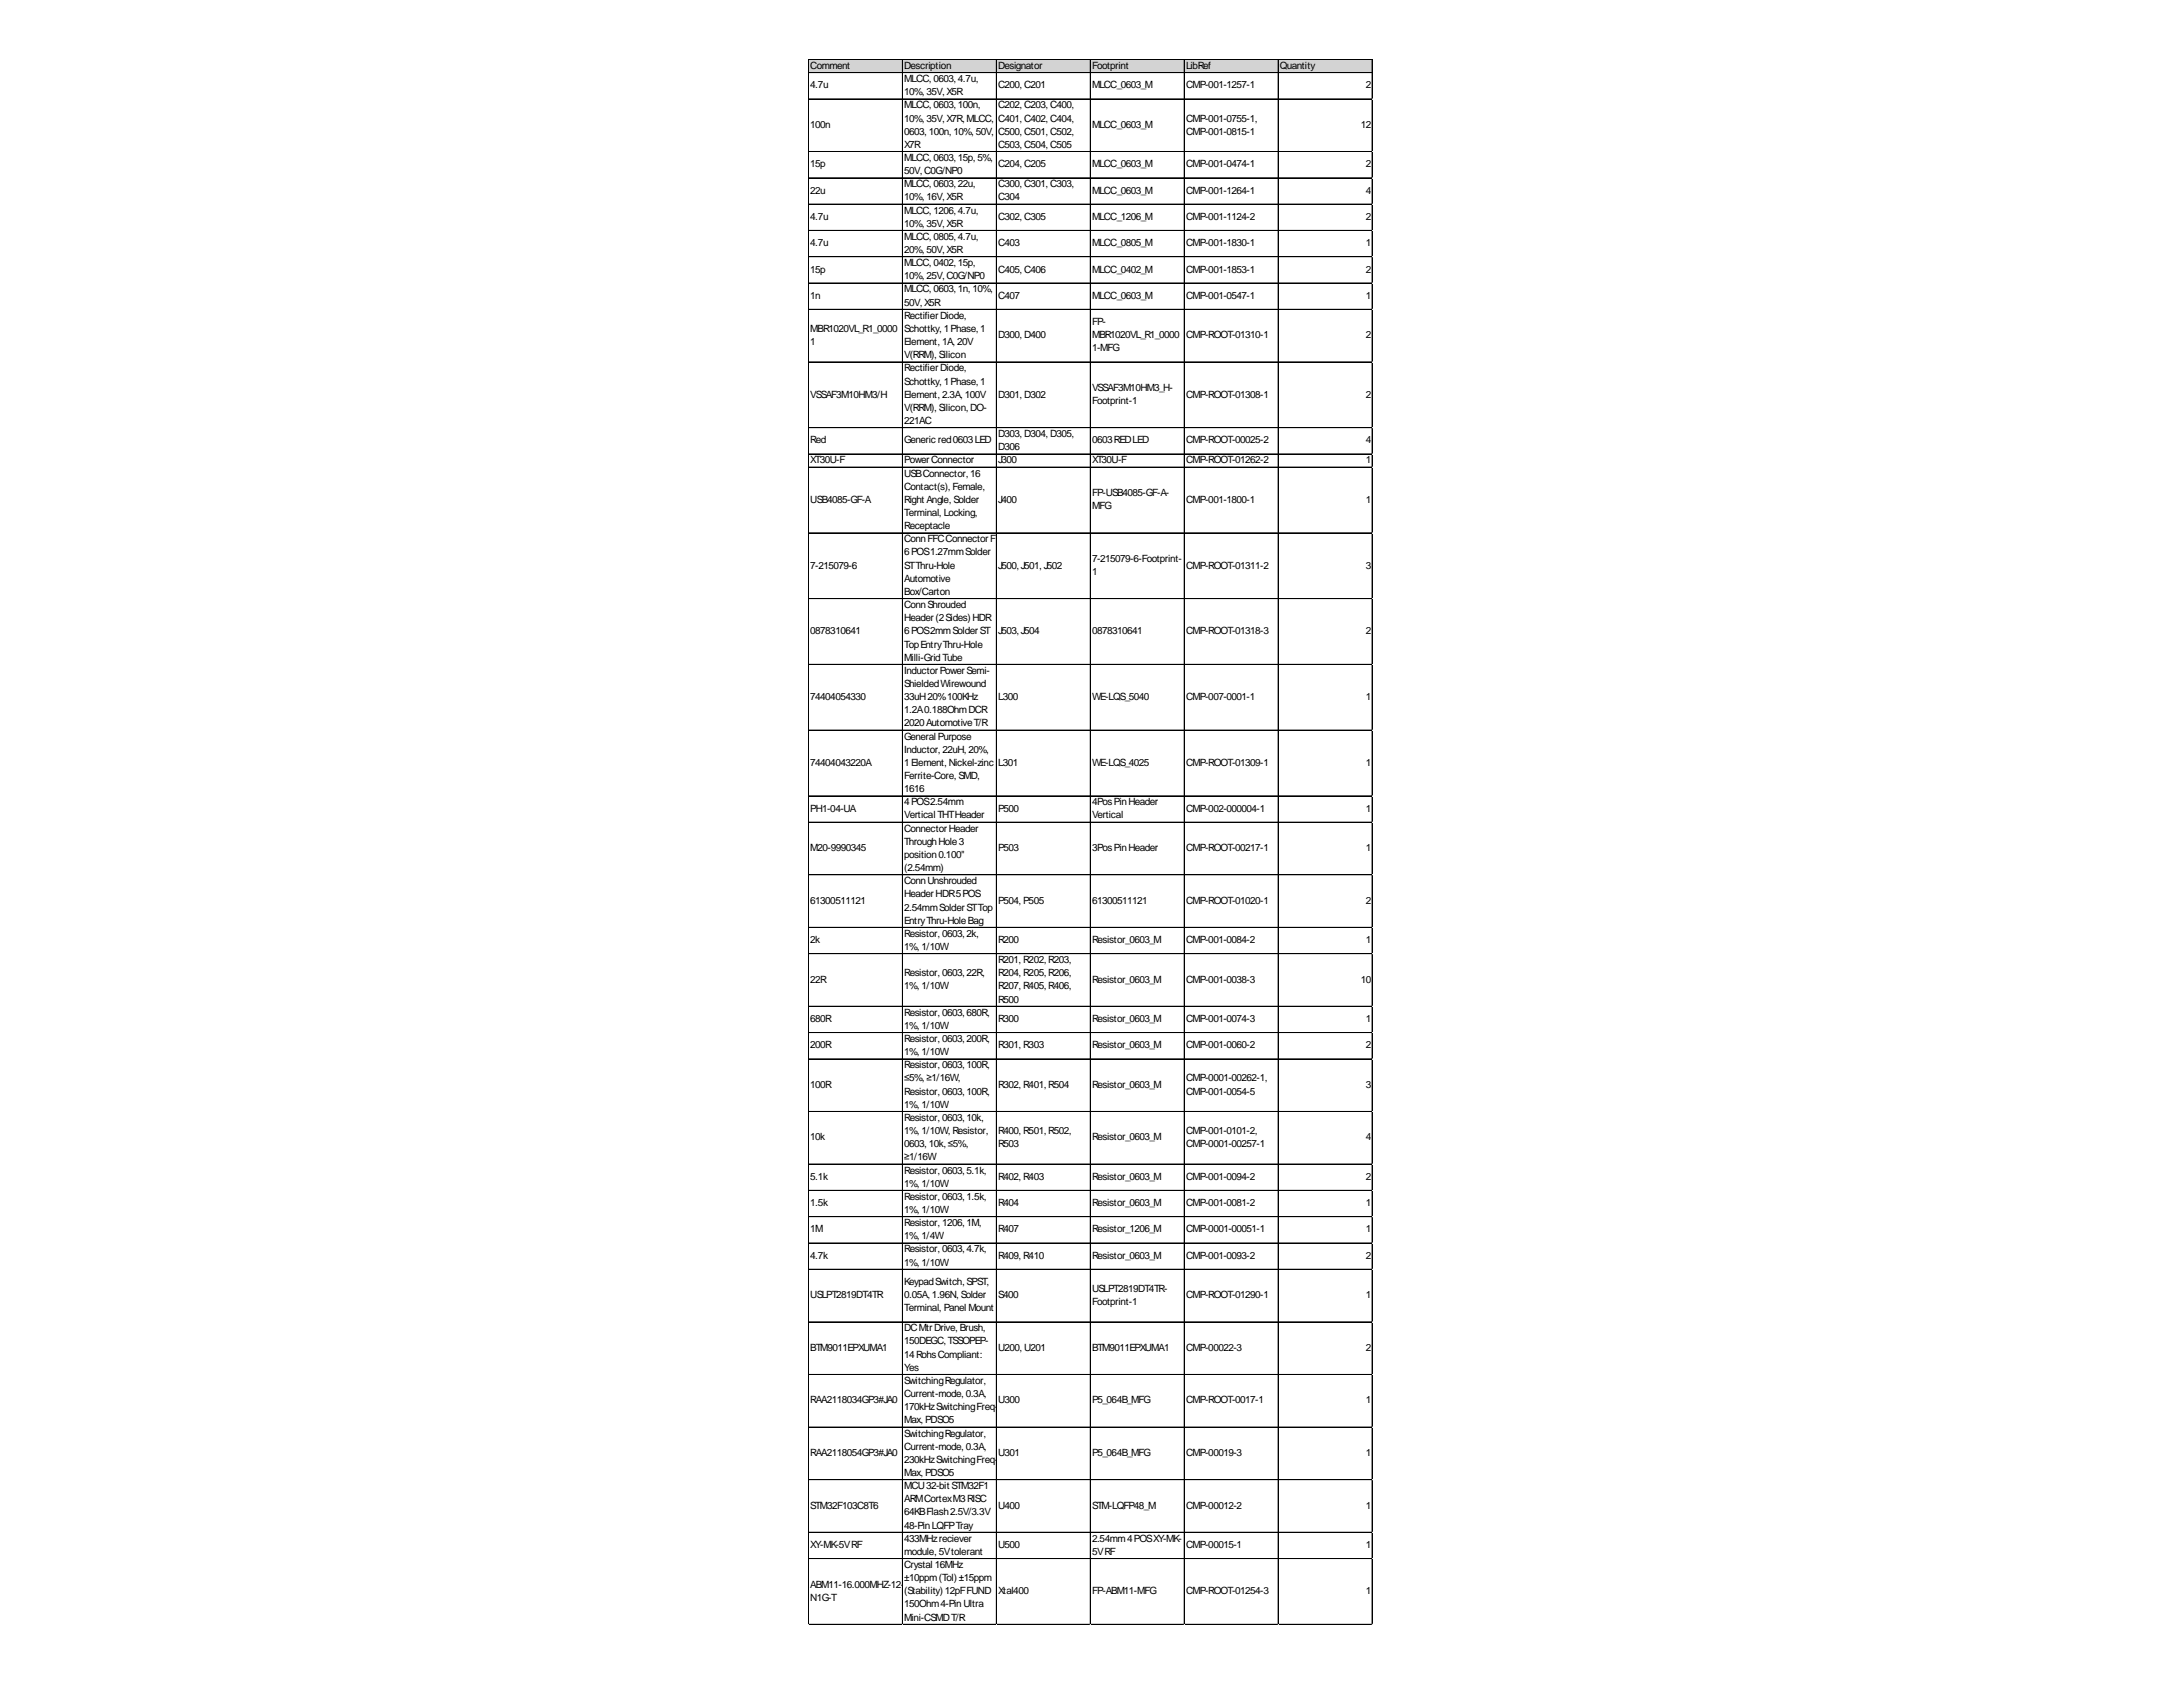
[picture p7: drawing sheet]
<svg xmlns="http://www.w3.org/2000/svg" width="279mm" height="216mm" viewBox="0 0 279 216" stroke-linecap="round" stroke-linejoin="round" font-family="sans-serif">
<defs><g id="words">
<g font-size="1.3">
<text x="103.7" y="8.8">Comment</text>
<text x="103.7" y="11.3">4.7u</text>
<text x="115.7" y="8.8">Description</text>
<text x="115.7" y="10.5">MLCC, 0603, 4.7u,</text>
<text x="127.8" y="8.8">Designator</text>
<text x="127.8" y="11.3">C200, C201</text>
<text x="139.8" y="8.8">Footprint</text>
<text x="139.8" y="11.3">MLCC_0603_M</text>
<text x="151.8" y="8.8">LibRef</text>
<text x="151.8" y="11.3">CMP-001-1257-1</text>
<text x="163.8" y="8.8">Quantity</text>
<text x="174.8" y="11.3">2</text>
<text x="103.7" y="16.4">100n</text>
<text x="115.7" y="12.2">10%, 35V, X5R</text>
<text x="115.7" y="13.9">MLCC, 0603, 100n,</text>
<text x="115.7" y="15.6">10%, 35V, X7R, MLCC,</text>
<text x="115.7" y="17.2">0603, 100n, 10%, 50V,</text>
<text x="127.8" y="13.9">C202, C203, C400,</text>
<text x="127.8" y="15.6">C401, C402, C404,</text>
<text x="127.8" y="17.2">C500, C501, C502,</text>
<text x="139.8" y="16.4">MLCC_0603_M</text>
<text x="151.8" y="15.6">CMP-001-0755-1,</text>
<text x="151.8" y="17.2">CMP-001-0815-1</text>
<text x="174.2" y="16.4">12</text>
<text x="103.7" y="21.4">15p</text>
<text x="115.7" y="18.9">X7R</text>
<text x="115.7" y="20.6">MLCC, 0603, 15p, 5%,</text>
<text x="115.7" y="22.3">50V, C0G/NP0</text>
<text x="115.7" y="24">MLCC, 0603, 22u,</text>
<text x="127.8" y="18.9">C503, C504, C505</text>
<text x="127.8" y="21.4">C204, C205</text>
<text x="127.8" y="24">C300, C301, C303,</text>
<text x="139.8" y="21.4">MLCC_0603_M</text>
<text x="151.8" y="21.4">CMP-001-0474-1</text>
<text x="174.8" y="21.4">2</text>
<text x="103.7" y="24.8">22u</text>
<text x="103.7" y="28.1">4.7u</text>
<text x="115.7" y="25.7">10%, 16V, X5R</text>
<text x="115.7" y="27.3">MLCC, 1206, 4.7u,</text>
<text x="115.7" y="29">10%, 35V, X5R</text>
<text x="127.8" y="25.7">C304</text>
<text x="127.8" y="28.1">C302, C305</text>
<text x="139.8" y="24.8">MLCC_0603_M</text>
<text x="139.8" y="28.1">MLCC_1206_M</text>
<text x="151.8" y="24.8">CMP-001-1264-1</text>
<text x="151.8" y="28.1">CMP-001-1124-2</text>
<text x="174.8" y="24.8">4</text>
<text x="174.8" y="28.1">2</text>
<text x="103.7" y="31.5">4.7u</text>
<text x="103.7" y="34.9">15p</text>
<text x="115.7" y="30.7">MLCC, 0805, 4.7u,</text>
<text x="115.7" y="32.4">20%, 50V, X5R</text>
<text x="115.7" y="34.1">MLCC, 0402, 15p,</text>
<text x="115.7" y="35.7">10%, 25V, C0G/NP0</text>
<text x="127.8" y="31.5">C403</text>
<text x="127.8" y="34.9">C405, C406</text>
<text x="139.8" y="31.5">MLCC_0805_M</text>
<text x="139.8" y="34.9">MLCC_0402_M</text>
<text x="151.8" y="31.5">CMP-001-1830-1</text>
<text x="151.8" y="34.9">CMP-001-1853-1</text>
<text x="174.8" y="31.5">1</text>
<text x="174.8" y="34.9">2</text>
<text x="103.7" y="38.2">1n</text>
<text x="115.7" y="37.4">MLCC, 0603, 1n, 10%,</text>
<text x="115.7" y="39.1">50V, X5R</text>
<text x="115.7" y="40.8">RectifierDiode,</text>
<text x="127.8" y="38.2">C407</text>
<text x="139.8" y="38.2">MLCC_0603_M</text>
<text x="139.8" y="41.6">FP-</text>
<text x="151.8" y="38.2">CMP-001-0547-1</text>
<text x="174.8" y="38.2">1</text>
<text x="103.7" y="42.5">MBR1020VL_R1_0000</text>
<text x="103.7" y="44.2">1</text>
<text x="115.7" y="42.5">Schottky, 1Phase, 1</text>
<text x="115.7" y="44.2">Element, 1A, 20V</text>
<text x="115.7" y="45.8">V(RRM), Silicon</text>
<text x="115.7" y="47.5">RectifierDiode,</text>
<text x="127.8" y="43.3">D300, D400</text>
<text x="139.8" y="43.3">MBR1020VL_R1_0000</text>
<text x="139.8" y="45">1-MFG</text>
<text x="151.8" y="43.3">CMP-ROOT-01310-1</text>
<text x="174.8" y="43.3">2</text>
<text x="103.7" y="50.9">VSSAF3M10HM3/H</text>
<text x="115.7" y="49.2">Schottky, 1Phase, 1</text>
<text x="115.7" y="50.9">Element, 2.3A, 100V</text>
<text x="115.7" y="52.6">V(RRM), Silicon, DO-</text>
<text x="127.8" y="50.9">D301, D302</text>
<text x="139.8" y="50">VSSAF3M10HM3_H-</text>
<text x="139.8" y="51.7">Footprint-1</text>
<text x="151.8" y="50.9">CMP-ROOT-01308-1</text>
<text x="174.8" y="50.9">2</text>
<text x="103.7" y="56.8">Red</text>
<text x="103.7" y="59.3">XT30U-F</text>
<text x="115.7" y="54.3">221AC</text>
<text x="115.7" y="56.8">Generic red0603LED</text>
<text x="115.7" y="59.3">PowerConnector</text>
<text x="127.8" y="55.9">D303, D304, D305,</text>
<text x="127.8" y="57.6">D306</text>
<text x="127.8" y="59.3">J300</text>
<text x="139.8" y="56.8">0603REDLED</text>
<text x="139.8" y="59.3">XT30U-F</text>
<text x="151.8" y="56.8">CMP-ROOT-00025-2</text>
<text x="151.8" y="59.3">CMP-ROOT-01262-2</text>
<text x="174.8" y="56.8">4</text>
<text x="174.8" y="59.3">1</text>
<text x="103.7" y="64.4">USB4085-GF-A</text>
<text x="115.7" y="61">USBConnector, 16</text>
<text x="115.7" y="62.7">Contact(s), Female,</text>
<text x="115.7" y="64.4">Right Angle, Solder</text>
<text x="127.8" y="64.4">J400</text>
<text x="139.8" y="63.5">FP-USB4085-GF-A-</text>
<text x="139.8" y="65.2">MFG</text>
<text x="151.8" y="64.4">CMP-001-1800-1</text>
<text x="174.8" y="64.4">1</text>
<text x="115.7" y="66">Terminal, Locking,</text>
<text x="115.7" y="67.7">Receptacle</text>
<text x="115.7" y="69.4">ConnFFCConnectorF</text>
<text x="115.7" y="71.1">6POS1.27mmSolder</text>
<text x="139.8" y="71.9">7-215079-6-Footprint-</text>
<text x="103.7" y="72.8">7-215079-6</text>
<text x="115.7" y="72.8">STThru-Hole</text>
<text x="115.7" y="74.5">Automotive</text>
<text x="115.7" y="76.1">Box/Carton</text>
<text x="115.7" y="77.8">ConnShrouded</text>
<text x="127.8" y="72.8">J500, J501, J502</text>
<text x="139.8" y="73.6">1</text>
<text x="151.8" y="72.8">CMP-ROOT-01311-2</text>
<text x="174.8" y="72.8">3</text>
<text x="103.7" y="81.2">0878310641</text>
<text x="115.7" y="79.5">Header(2Sides)HDR</text>
<text x="115.7" y="81.2">6POS2mmSolderST</text>
<text x="115.7" y="82.9">TopEntryThru-Hole</text>
<text x="127.8" y="81.2">J503, J504</text>
<text x="139.8" y="81.2">0878310641</text>
<text x="151.8" y="81.2">CMP-ROOT-01318-3</text>
<text x="174.8" y="81.2">2</text>
<text x="103.7" y="89.6">74404054330</text>
<text x="115.7" y="84.6">Milli-GridTube</text>
<text x="115.7" y="86.2">InductorPowerSemi-</text>
<text x="115.7" y="87.9">ShieldedWirewound</text>
<text x="115.7" y="89.6">33uH20%100KHz</text>
<text x="127.8" y="89.6">L300</text>
<text x="139.8" y="89.6">WE-LQS_5040</text>
<text x="151.8" y="89.6">CMP-007-0001-1</text>
<text x="174.8" y="89.6">1</text>
<text x="115.7" y="91.3">1.2A0.188OhmDCR</text>
<text x="115.7" y="93">2020AutomotiveT/R</text>
<text x="115.7" y="94.7">General Purpose</text>
<text x="103.7" y="98">74404043220A</text>
<text x="115.7" y="96.3">Inductor, 22uH, 20%,</text>
<text x="115.7" y="98">1Element, Nickel-zinc</text>
<text x="115.7" y="99.7">Ferrite-Core, SMD,</text>
<text x="115.7" y="101.4">1616</text>
<text x="127.8" y="98">L301</text>
<text x="139.8" y="98">WE-LQS_4025</text>
<text x="151.8" y="98">CMP-ROOT-01309-1</text>
<text x="174.8" y="98">1</text>
<text x="103.7" y="103.9">PH1-04-UA</text>
<text x="115.7" y="103.1">4POS2.54mm</text>
<text x="115.7" y="104.7">Vertical THTHeader</text>
<text x="115.7" y="106.4">ConnectorHeader</text>
<text x="127.8" y="103.9">P500</text>
<text x="139.8" y="103.1">4PosPinHeader</text>
<text x="139.8" y="104.7">Vertical</text>
<text x="151.8" y="103.9">CMP-002-000004-1</text>
<text x="174.8" y="103.9">1</text>
<text x="103.7" y="108.9">M20-9990345</text>
<text x="115.7" y="108.1">ThroughHole3</text>
<text x="115.7" y="109.8">position0.100&quot;</text>
<text x="115.7" y="111.5">(2.54mm)</text>
<text x="115.7" y="113.2">ConnUnshrouded</text>
<text x="127.8" y="108.9">P503</text>
<text x="139.8" y="108.9">3PosPinHeader</text>
<text x="151.8" y="108.9">CMP-ROOT-00217-1</text>
<text x="174.8" y="108.9">1</text>
<text x="103.7" y="115.7">61300511121</text>
<text x="115.7" y="114.8">HeaderHDR5POS</text>
<text x="115.7" y="116.5">2.54mmSolderSTTop</text>
<text x="115.7" y="118.2">EntryThru-HoleBag</text>
<text x="115.7" y="119.9">Resistor, 0603, 2k,</text>
<text x="127.8" y="115.7">P504, P505</text>
<text x="139.8" y="115.7">61300511121</text>
<text x="151.8" y="115.7">CMP-ROOT-01020-1</text>
<text x="174.8" y="115.7">2</text>
<text x="103.7" y="120.7">2k</text>
<text x="103.7" y="125.8">22R</text>
<text x="115.7" y="121.6">1%, 1/10W</text>
<text x="115.7" y="124.9">Resistor, 0603, 22R,</text>
<text x="127.8" y="120.7">R200</text>
<text x="127.8" y="123.3">R201, R202, R203,</text>
<text x="127.8" y="124.9">R204, R205, R206,</text>
<text x="139.8" y="120.7">Resistor_0603_M</text>
<text x="139.8" y="125.8">Resistor_0603_M</text>
<text x="151.8" y="120.7">CMP-001-0084-2</text>
<text x="151.8" y="125.8">CMP-001-0038-3</text>
<text x="174.2" y="125.8">10</text>
<text x="174.8" y="120.7">1</text>
<text x="103.7" y="130.8">680R</text>
<text x="115.7" y="126.6">1%, 1/10W</text>
<text x="115.7" y="130">Resistor, 0603, 680R,</text>
<text x="115.7" y="131.7">1%, 1/10W</text>
<text x="127.8" y="126.6">R207, R405, R406,</text>
<text x="127.8" y="128.3">R500</text>
<text x="127.8" y="130.8">R300</text>
<text x="139.8" y="130.8">Resistor_0603_M</text>
<text x="151.8" y="130.8">CMP-001-0074-3</text>
<text x="174.8" y="130.8">1</text>
<text x="103.7" y="134.2">200R</text>
<text x="115.7" y="133.4">Resistor, 0603, 200R,</text>
<text x="115.7" y="135">1%, 1/10W</text>
<text x="115.7" y="136.7">Resistor, 0603, 100R,</text>
<text x="127.8" y="134.2">R301, R303</text>
<text x="139.8" y="134.2">Resistor_0603_M</text>
<text x="151.8" y="134.2">CMP-001-0060-2</text>
<text x="174.8" y="134.2">2</text>
<text x="103.7" y="139.2">100R</text>
<text x="115.7" y="138.4">≤5%, ≥1/16W,</text>
<text x="115.7" y="140.1">Resistor, 0603, 100R,</text>
<text x="115.7" y="141.8">1%, 1/10W</text>
<text x="115.7" y="143.5">Resistor, 0603, 10k,</text>
<text x="127.8" y="139.2">R302, R401, R504</text>
<text x="139.8" y="139.2">Resistor_0603_M</text>
<text x="151.8" y="138.4">CMP-0001-00262-1,</text>
<text x="151.8" y="140.1">CMP-001-0054-5</text>
<text x="174.8" y="139.2">3</text>
<text x="103.7" y="146">10k</text>
<text x="115.7" y="145.1">1%, 1/10W, Resistor,</text>
<text x="115.7" y="146.8">0603, 10k, ≤5%,</text>
<text x="115.7" y="148.5">≥1/16W</text>
<text x="127.8" y="145.1">R400, R501, R502,</text>
<text x="127.8" y="146.8">R503</text>
<text x="139.8" y="146">Resistor_0603_M</text>
<text x="151.8" y="145.1">CMP-001-0101-2,</text>
<text x="151.8" y="146.8">CMP-0001-00257-1</text>
<text x="174.8" y="146">4</text>
<text x="103.7" y="151">5.1k</text>
<text x="103.7" y="154.4">1.5k</text>
<text x="115.7" y="150.2">Resistor, 0603, 5.1k,</text>
<text x="115.7" y="151.9">1%, 1/10W</text>
<text x="115.7" y="153.6">Resistor, 0603, 1.5k,</text>
<text x="115.7" y="155.2">1%, 1/10W</text>
<text x="127.8" y="151">R402, R403</text>
<text x="127.8" y="154.4">R404</text>
<text x="139.8" y="151">Resistor_0603_M</text>
<text x="139.8" y="154.4">Resistor_0603_M</text>
<text x="151.8" y="151">CMP-001-0094-2</text>
<text x="151.8" y="154.4">CMP-001-0081-2</text>
<text x="174.8" y="151">2</text>
<text x="174.8" y="154.4">1</text>
<text x="103.7" y="157.7">1M</text>
<text x="103.7" y="161.1">4.7k</text>
<text x="115.7" y="156.9">Resistor, 1206, 1M,</text>
<text x="115.7" y="158.6">1%, 1/4W</text>
<text x="115.7" y="160.3">Resistor, 0603, 4.7k,</text>
<text x="115.7" y="162">1%, 1/10W</text>
<text x="127.8" y="157.7">R407</text>
<text x="127.8" y="161.1">R409, R410</text>
<text x="139.8" y="157.7">Resistor_1206_M</text>
<text x="139.8" y="161.1">Resistor_0603_M</text>
<text x="151.8" y="157.7">CMP-0001-00051-1</text>
<text x="151.8" y="161.1">CMP-001-0093-2</text>
<text x="174.8" y="157.7">1</text>
<text x="174.8" y="161.1">2</text>
<text x="103.7" y="166.1">USLPT2819DT4TR</text>
<text x="115.7" y="164.5">KeypadSwitch, SPST,</text>
<text x="115.7" y="166.1">0.05A, 1.96N, Solder</text>
<text x="115.7" y="167.8">Terminal, Panel Mount</text>
<text x="127.8" y="166.1">S400</text>
<text x="139.8" y="165.3">USLPT2819DT4TR-</text>
<text x="139.8" y="167">Footprint-1</text>
<text x="151.8" y="166.1">CMP-ROOT-01290-1</text>
<text x="174.8" y="166.1">1</text>
<text x="103.7" y="172.9">BTM9011EPXUMA1</text>
<text x="115.7" y="170.4">DCMtrDrive, Brush,</text>
<text x="115.7" y="172.1">150DEGC, TSSOPEP-</text>
<text x="115.7" y="173.7">14RohsCompliant:</text>
<text x="127.8" y="172.9">U200, U201</text>
<text x="139.8" y="172.9">BTM9011EPXUMA1</text>
<text x="151.8" y="172.9">CMP-00022-3</text>
<text x="174.8" y="172.9">2</text>
<text x="103.7" y="179.6">RAA2118034GP3#JA0</text>
<text x="115.7" y="175.4">Yes</text>
<text x="115.7" y="177.1">SwitchingRegulator,</text>
<text x="115.7" y="178.8">Current-mode, 0.3A,</text>
<text x="127.8" y="179.6">U300</text>
<text x="139.8" y="179.6">P5_064B_MFG</text>
<text x="151.8" y="179.6">CMP-ROOT-0017-1</text>
<text x="174.8" y="179.6">1</text>
<text x="115.7" y="180.5">170kHzSwitchingFreq-</text>
<text x="115.7" y="182.2">Max, PDSO5</text>
<text x="115.7" y="183.8">SwitchingRegulator,</text>
<text x="115.7" y="185.5">Current-mode, 0.3A,</text>
<text x="103.7" y="186.3">RAA2118054GP3#JA0</text>
<text x="115.7" y="187.2">230kHzSwitchingFreq-</text>
<text x="115.7" y="188.9">Max, PDSO5</text>
<text x="115.7" y="190.6">MCU32-bit STM32F1</text>
<text x="127.8" y="186.3">U301</text>
<text x="139.8" y="186.3">P5_064B_MFG</text>
<text x="151.8" y="186.3">CMP-00019-3</text>
<text x="174.8" y="186.3">1</text>
<text x="103.7" y="193.1">STM32F103C8T6</text>
<text x="115.7" y="192.3">ARMCortexM3RISC</text>
<text x="115.7" y="193.9">64KBFlash2.5V/3.3V</text>
<text x="115.7" y="195.6">48-PinLQFPTray</text>
<text x="115.7" y="197.3">433MHzreciever</text>
<text x="127.8" y="193.1">U400</text>
<text x="139.8" y="193.1">STM-LQFP48_M</text>
<text x="139.8" y="197.3">2.54mm4POSXY-MK-</text>
<text x="151.8" y="193.1">CMP-00012-2</text>
<text x="174.8" y="193.1">1</text>
<text x="103.7" y="198.1">XY-MK-5VRF</text>
<text x="103.7" y="203.2">ABM11-16.000MHZ-12-</text>
<text x="115.7" y="199">module, 5Vtolerant</text>
<text x="115.7" y="200.7">Crystal 16MHz</text>
<text x="115.7" y="202.4">±10ppm(Tol) ±15ppm</text>
<text x="127.8" y="198.1">U500</text>
<text x="139.8" y="199">5VRF</text>
<text x="151.8" y="198.1">CMP-00015-1</text>
<text x="174.8" y="198.1">1</text>
<text x="103.7" y="204.9">N1G-T</text>
<text x="115.7" y="204">(Stability)12pFFUND</text>
<text x="115.7" y="205.7">150Ohm4-PinUltra</text>
<text x="115.7" y="207.4">Mini-CSMDT/R</text>
<text x="127.8" y="204">Xtal400</text>
<text x="139.8" y="204">FP-ABM11-MFG</text>
<text x="151.8" y="204">CMP-ROOT-01254-3</text>
<text x="174.8" y="204">1</text>
</g>
</g></defs>
<path d="M103.5 7.6h72.2v1.7h-72.2z" fill="#d3d3d3"/>
<g fill="none" stroke="#000" stroke-width=".13">
<path d="M103.5 7.6v200.3M103.5 7.6h72.2M103.5 9.3h72.2M103.5 12.7h72.2M103.5 19.4h72.2M115.5 7.7v200.2M127.5 7.7v200.2M139.5 7.7v200.2M139.6 7.7v200.2M151.6 7.7v200.2M163.6 7.7v200.2M175.6 7.7v200.2"/>
<path d="M103.5 22.8h72.2M103.5 26.1h72.2M103.5 29.5h72.2M103.5 32.9h72.2M103.5 36.2h72.2M103.5 39.6h72.2M103.5 46.3h72.2M103.5 54.7h72.2M103.5 54.8h72.2M103.5 58.1h72.2M103.5 59.8h72.2M103.5 68.2h72.2"/>
<path d="M103.5 76.6h72.2M103.5 85h72.2M103.5 85.1h72.2M103.5 93.4h72.2M103.5 93.5h72.2M103.5 101.9h72.2M103.5 105.2h72.2M103.5 111.9h72.2M103.5 112h72.2M103.5 118.7h72.2M103.5 122h72.2M103.5 122.1h72.2"/>
<path d="M103.5 128.8h72.2M103.5 132.1h72.2M103.5 132.2h72.2M103.5 135.5h72.2M103.5 142.2h72.2M103.5 142.3h72.2M103.5 149h72.2M103.5 152.3h72.2M103.5 152.4h72.2M103.5 155.7h72.2M103.5 159.1h72.2M103.5 162.4h72.2"/>
<path d="M103.5 169.2h72.2M103.5 175.9h72.2M103.5 182.6h72.2M103.5 182.7h72.2M103.5 189.4h72.2M103.5 196.1h72.2M103.5 199.5h72.2M103.5 207.9h72.2"/>
</g>
<path d="M103.5 207.9v.1" fill="none" stroke="#e0e0e0" stroke-width=".13"/>
<path d="M103.5 207.9v.1z" fill="#e0e0e0"/>
<path d="M115.5 207.9v.1" fill="none" stroke="#e0e0e0" stroke-width=".13"/>
<path d="M115.5 207.9l.1 .1z" fill="#e0e0e0"/>
<path d="M127.5 207.9v.1" fill="none" stroke="#e0e0e0" stroke-width=".13"/>
<path d="M127.5 207.9l.1 .1z" fill="#e0e0e0"/>
<path d="M139.5 207.9v.1" fill="none" stroke="#e0e0e0" stroke-width=".13"/>
<path d="M139.5 207.9l.1 .1z" fill="#e0e0e0"/>
<path d="M151.6 207.9v.1" fill="none" stroke="#e0e0e0" stroke-width=".13"/>
<path d="M151.6 207.9v.1z" fill="#e0e0e0"/>
<path d="M163.6 207.9v.1" fill="none" stroke="#e0e0e0" stroke-width=".13"/>
<path d="M163.6 207.9v.1z" fill="#e0e0e0"/>
<path d="M175.6 207.9v.1" fill="none" stroke="#e0e0e0" stroke-width=".13"/>
<path d="M175.6 207.9l.1 .1z" fill="#e0e0e0"/>
<path d="M175.7 12.7h.1" fill="none" stroke="#e0e0e0" stroke-width=".13"/>
<path d="M175.7 19.4h.1" fill="none" stroke="#e0e0e0" stroke-width=".13"/>
<path d="M175.7 22.8h.1" fill="none" stroke="#e0e0e0" stroke-width=".13"/>
<path d="M175.7 26.1h.1" fill="none" stroke="#e0e0e0" stroke-width=".13"/>
<path d="M175.7 26.1v.1z" fill="#e0e0e0"/>
<path d="M175.7 29.5h.1" fill="none" stroke="#e0e0e0" stroke-width=".13"/>
<path d="M175.7 32.9h.1" fill="none" stroke="#e0e0e0" stroke-width=".13"/>
<path d="M175.7 36.2h.1" fill="none" stroke="#e0e0e0" stroke-width=".13"/>
<path d="M175.7 36.2v.1z" fill="#e0e0e0"/>
<path d="M175.7 39.6h.1" fill="none" stroke="#e0e0e0" stroke-width=".13"/>
<path d="M175.7 46.3h.1" fill="none" stroke="#e0e0e0" stroke-width=".13"/>
<path d="M175.7 46.3v.1z" fill="#e0e0e0"/>
<path d="M175.7 54.7h.1" fill="none" stroke="#e0e0e0" stroke-width=".13"/>
<path d="M175.7 54.7v.1z" fill="#e0e0e0"/>
<path d="M175.7 58.1h.1" fill="none" stroke="#e0e0e0" stroke-width=".13"/>
<path d="M175.7 58.1v.1z" fill="#e0e0e0"/>
<path d="M175.7 59.8h.1" fill="none" stroke="#e0e0e0" stroke-width=".13"/>
<path d="M175.7 68.2h.1" fill="none" stroke="#e0e0e0" stroke-width=".13"/>
<path d="M175.7 68.2v.1z" fill="#e0e0e0"/>
<path d="M175.7 76.6h.1" fill="none" stroke="#e0e0e0" stroke-width=".13"/>
<path d="M175.7 76.6v.1z" fill="#e0e0e0"/>
<path d="M175.7 85h.1" fill="none" stroke="#e0e0e0" stroke-width=".13"/>
<path d="M175.7 85v.1z" fill="#e0e0e0"/>
<path d="M175.7 93.4h.1" fill="none" stroke="#e0e0e0" stroke-width=".13"/>
<path d="M175.7 93.4v.1z" fill="#e0e0e0"/>
<path d="M175.7 101.9h.1" fill="none" stroke="#e0e0e0" stroke-width=".13"/>
<path d="M175.7 105.2h.1" fill="none" stroke="#e0e0e0" stroke-width=".13"/>
<path d="M175.7 105.2v.1z" fill="#e0e0e0"/>
<path d="M175.7 111.9h.1" fill="none" stroke="#e0e0e0" stroke-width=".13"/>
<path d="M175.7 111.9v.1z" fill="#e0e0e0"/>
<path d="M175.7 118.7h.1" fill="none" stroke="#e0e0e0" stroke-width=".13"/>
<path d="M175.7 122h.1" fill="none" stroke="#e0e0e0" stroke-width=".13"/>
<path d="M175.7 122v.1z" fill="#e0e0e0"/>
<path d="M175.7 128.8h.1" fill="none" stroke="#e0e0e0" stroke-width=".13"/>
<path d="M175.7 132.1h.1" fill="none" stroke="#e0e0e0" stroke-width=".13"/>
<path d="M175.7 132.1v.1z" fill="#e0e0e0"/>
<path d="M175.7 135.5h.1" fill="none" stroke="#e0e0e0" stroke-width=".13"/>
<path d="M175.7 135.5v.1z" fill="#e0e0e0"/>
<path d="M175.7 142.2h.1" fill="none" stroke="#e0e0e0" stroke-width=".13"/>
<path d="M175.7 142.2v.1z" fill="#e0e0e0"/>
<path d="M175.7 149h.1" fill="none" stroke="#e0e0e0" stroke-width=".13"/>
<path d="M175.7 152.3h.1" fill="none" stroke="#e0e0e0" stroke-width=".13"/>
<path d="M175.7 152.3v.1z" fill="#e0e0e0"/>
<path d="M175.7 155.7h.1" fill="none" stroke="#e0e0e0" stroke-width=".13"/>
<path d="M175.7 155.7v.1z" fill="#e0e0e0"/>
<path d="M175.7 159.1h.1" fill="none" stroke="#e0e0e0" stroke-width=".13"/>
<path d="M175.7 162.4h.1" fill="none" stroke="#e0e0e0" stroke-width=".13"/>
<path d="M175.7 162.4v.1z" fill="#e0e0e0"/>
<path d="M175.7 169.2h.1" fill="none" stroke="#e0e0e0" stroke-width=".13"/>
<path d="M175.7 175.9h.1" fill="none" stroke="#e0e0e0" stroke-width=".13"/>
<path d="M175.7 175.9v.1z" fill="#e0e0e0"/>
<path d="M175.7 182.6h.1" fill="none" stroke="#e0e0e0" stroke-width=".13"/>
<path d="M175.7 182.6v.1z" fill="#e0e0e0"/>
<path d="M175.7 189.4h.1" fill="none" stroke="#e0e0e0" stroke-width=".13"/>
<path d="M175.7 196.1h.1" fill="none" stroke="#e0e0e0" stroke-width=".13"/>
<path d="M175.7 196.1v.1z" fill="#e0e0e0"/>
<path d="M175.7 199.5h.1" fill="none" stroke="#e0e0e0" stroke-width=".13"/>
<path d="M175.7 207.9h.1" fill="none" stroke="#e0e0e0" stroke-width=".13"/>
<use href="#words"/>
</svg>
